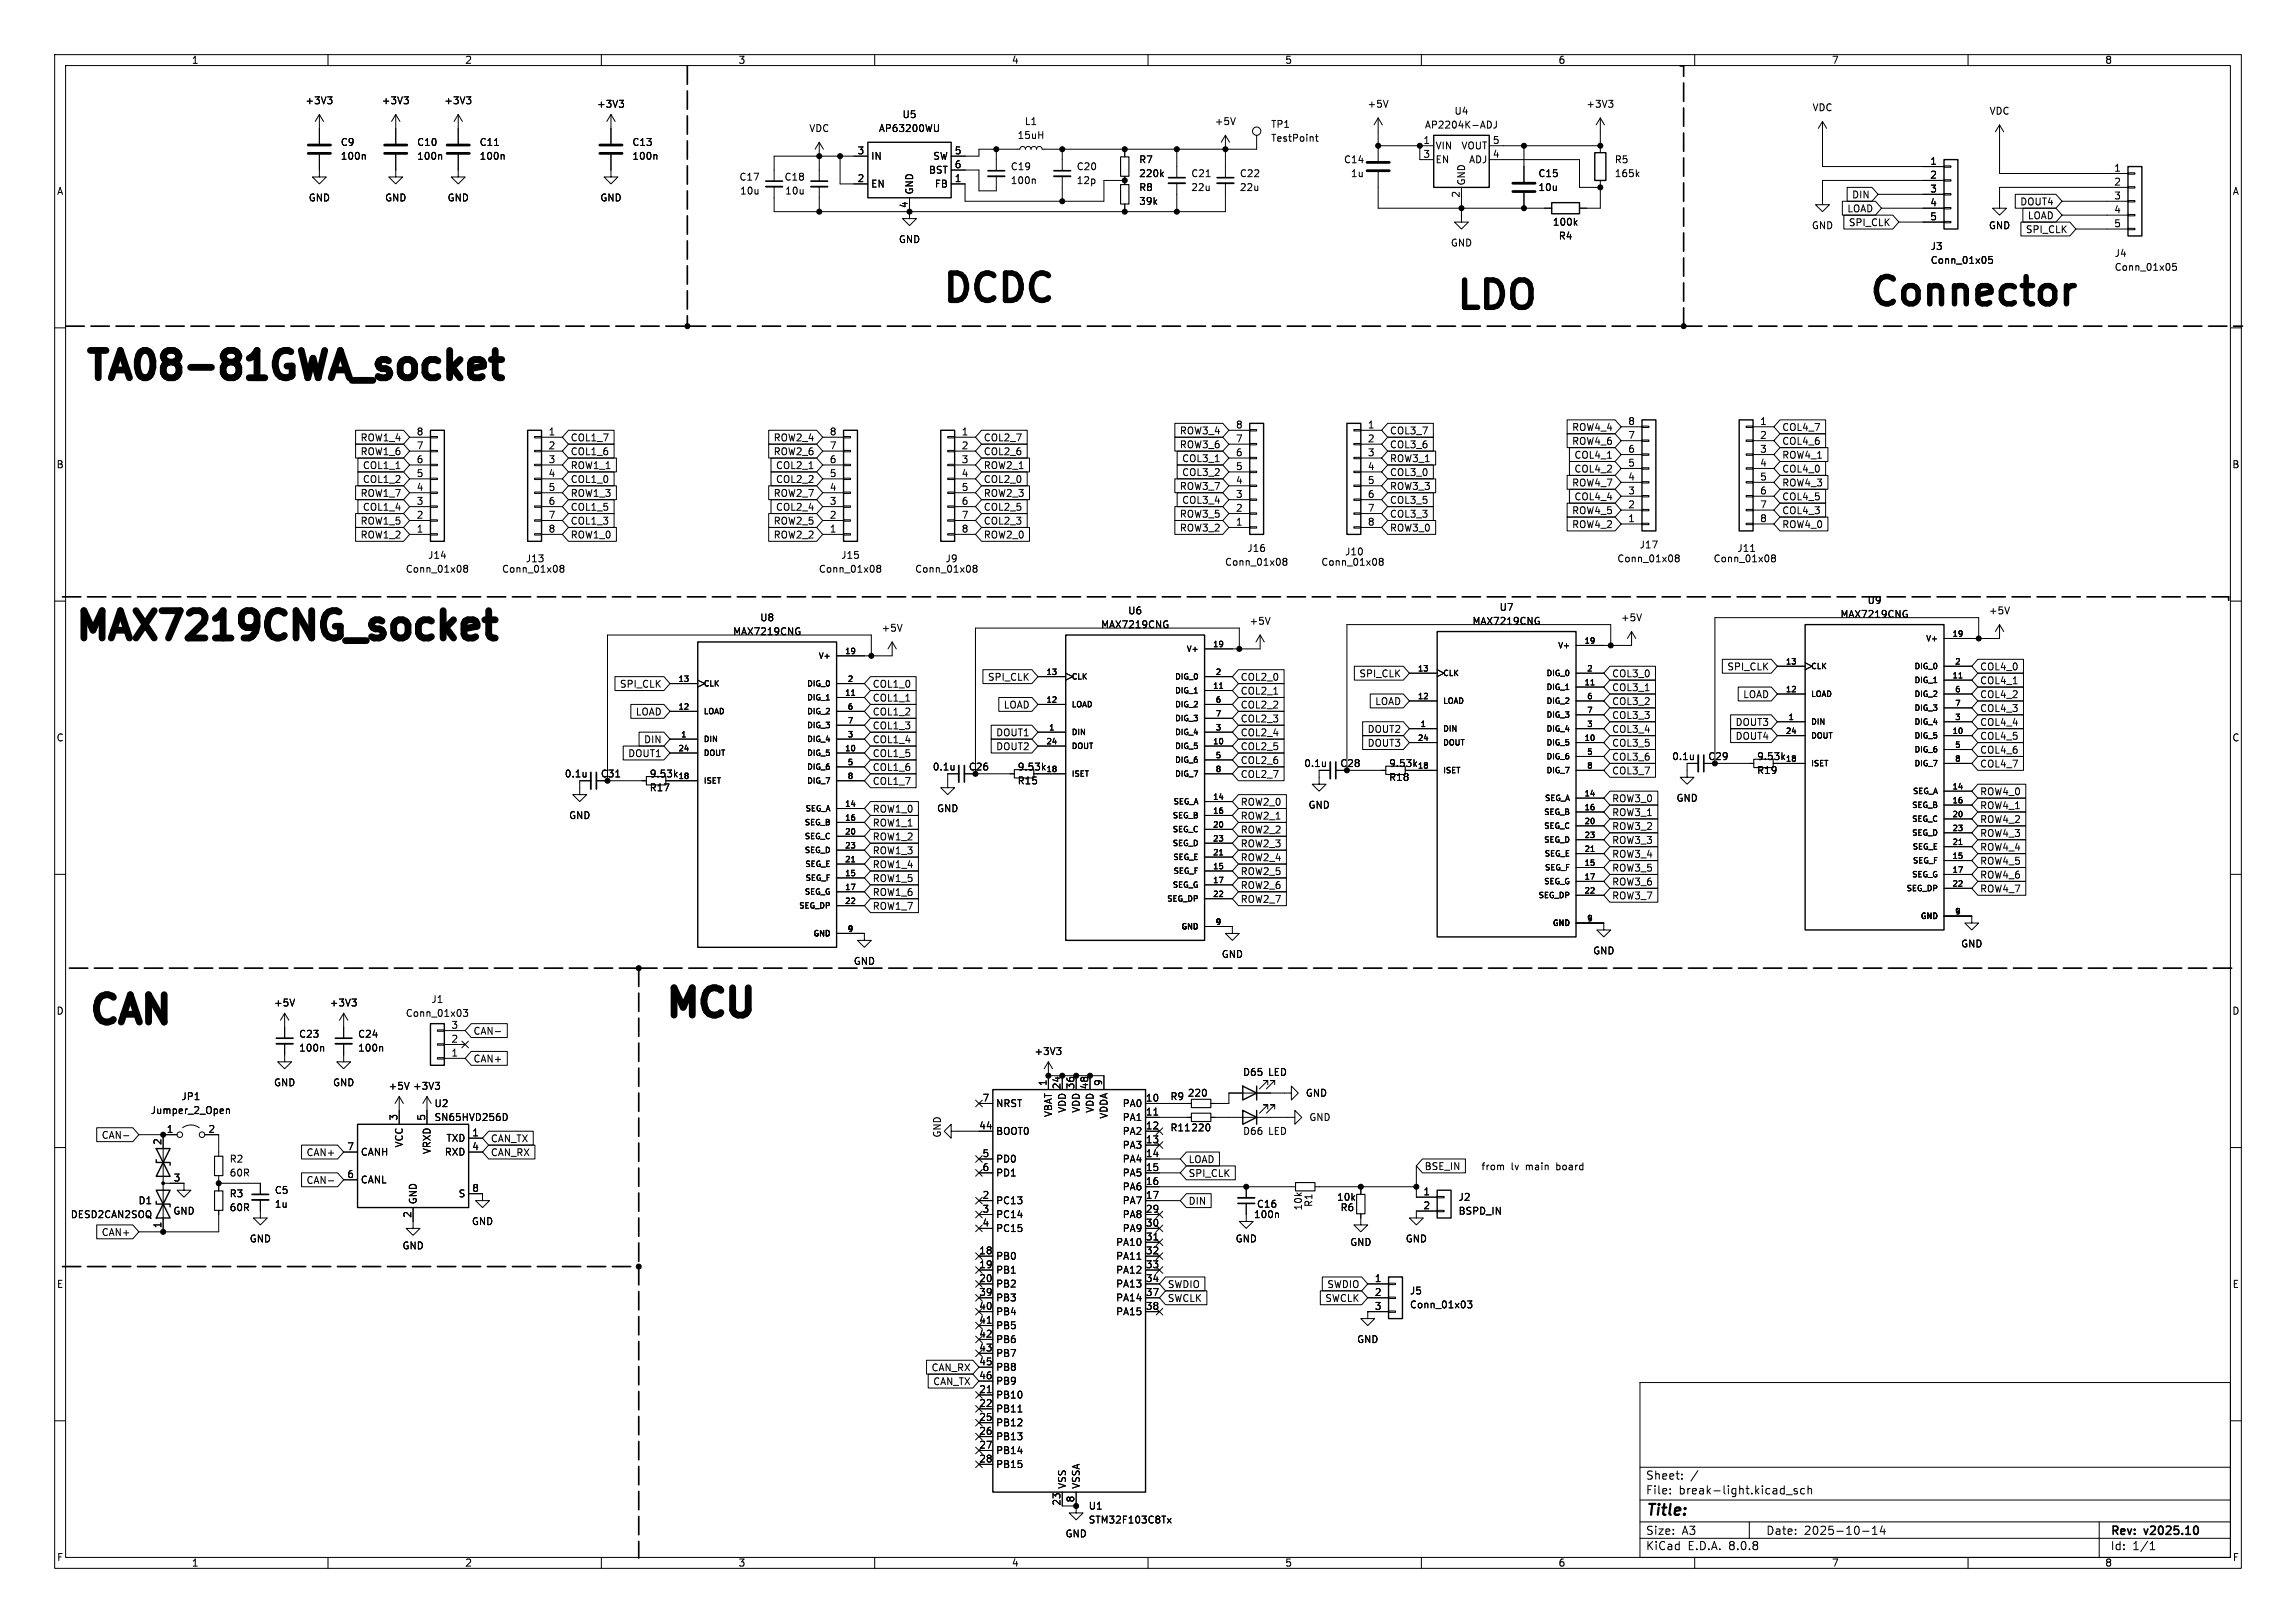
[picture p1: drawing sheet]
<svg xmlns="http://www.w3.org/2000/svg" width="420mm" height="297mm" viewBox="0 0 420 297" stroke-linecap="round" stroke-linejoin="round" font-family="sans-serif">
<defs><g id="words">
<g font-size="7">
<text x="172.1" y="55.6">DCDC</text>
<text x="266.1" y="56.9">LDO</text>
<text x="341.6" y="56.3">Connector</text>
<text x="15.2" y="69.8">TA08-81GWA_socket</text>
<text x="13.3" y="117.4">MAX7219CNG_socket</text>
<text x="15.9" y="187.7">CAN</text>
<text x="121.3" y="186.4">MCU</text>
</g>
<text font-size="2.8" x="301" y="277.9">Title:</text>
<g font-size="2.1">
<text x="301" y="273.7">File:</text>
<text x="301" y="271">Sheet:</text>
<text x="307.1" y="273.7">break-light.kicad_sch</text>
<text x="301" y="281.1">Size:</text>
<text x="307.6" y="281.1">A3</text>
<text x="323" y="281.1">Date:</text>
<text x="330" y="281.1">2025-10-14</text>
<text x="386" y="281.3">Rev:</text>
<text x="392.4" y="281.3">v2025.10</text>
<text x="301" y="283.9">KiCad</text>
<text x="308.7" y="283.9">E.D.A.</text>
<text x="316.3" y="283.9">8.0.8</text>
<text x="386" y="283.9">Id:</text>
<text x="390.1" y="283.9">1/1</text>
</g>
<g font-size="1.8">
<text x="35" y="11.9">1</text>
<text x="85" y="11.9">2</text>
<text x="135" y="11.9">3</text>
<text x="185" y="11.9">4</text>
<text x="235" y="11.9">5</text>
<text x="285" y="11.9">6</text>
<text x="335" y="11.9">7</text>
<text x="385" y="11.9">8</text>
<text x="55.8" y="19.3">+3V3</text>
<text x="69.7" y="19.3">+3V3</text>
<text x="81.2" y="19.3">+3V3</text>
<text x="109.1" y="19.9">+3V3</text>
<text x="165" y="21.8">U5</text>
<text x="187.4" y="23.1">L1</text>
<text x="222.1" y="23.1">+5V</text>
<text x="232.4" y="23.6">TP1</text>
<text x="250.1" y="19.9">+5V</text>
<text x="260.6" y="23.7">AP2204K-ADJ</text>
<text x="266" y="21.2">U4</text>
<text x="290.1" y="19.9">+3V3</text>
<text x="331.5" y="20.5">VDC</text>
<text x="363.8" y="21.2">VDC</text>
<text x="62.2" y="26.9">C9</text>
<text x="62.2" y="29.4">100n</text>
<text x="76.2" y="29.4">100n</text>
<text x="76.2" y="26.9">C10</text>
<text x="87.6" y="29.4">100n</text>
<text x="87.6" y="26.9">C11</text>
<text x="115.6" y="29.4">100n</text>
<text x="115.6" y="26.9">C13</text>
<text x="147.9" y="24.4">VDC</text>
<text x="156.8" y="28.3">3</text>
<text x="159.3" y="29.4">IN</text>
<text x="160.7" y="24.4">AP63200WU</text>
<text x="170.6" y="29.4">SW</text>
<text x="174.6" y="28.3">5</text>
<text x="186" y="25.6">15uH</text>
<text x="232.4" y="26.1">TestPoint</text>
<text x="260.3" y="26.4">1</text>
<text x="260.3" y="29">3</text>
<text x="262.5" y="27.5">VIN</text>
<text x="267.2" y="27.5">VOUT</text>
<text x="273" y="29">4</text>
<text x="273" y="26.4">5</text>
<text x="10.3" y="35.9">A</text>
<text x="135.2" y="33.3">C17</text>
<text x="135.3" y="35.8">10u</text>
<text x="143.4" y="33.3">C18</text>
<text x="143.5" y="35.8">10u</text>
<text x="156.8" y="33.4">2</text>
<text x="159.3" y="34.5">EN</text>
<text x="167.2" y="35.7" transform="rotate(-90 167.2 35.7)">GND</text>
<text x="169.8" y="32">BST</text>
<text x="170.9" y="34.5">FB</text>
<text x="174.6" y="33.4">1</text>
<text x="174.6" y="30.9">6</text>
<text x="184.8" y="33.9">100n</text>
<text x="184.8" y="31.3">C19</text>
<text x="196.9" y="31.3">C20</text>
<text x="196.9" y="33.9">12p</text>
<text x="208.3" y="30.1">R7</text>
<text x="208.3" y="35.2">R8</text>
<text x="208.3" y="32.6">220k</text>
<text x="217.8" y="32.6">C21</text>
<text x="217.8" y="35.2">22u</text>
<text x="226.7" y="32.6">C22</text>
<text x="226.7" y="35.2">22u</text>
<text x="245.8" y="30.1">C14</text>
<text x="247" y="32.6">1u</text>
<text x="262.5" y="30.1">EN</text>
<text x="268.2" y="34" transform="rotate(-90 268.2 34)">GND</text>
<text x="268.6" y="30.1">ADJ</text>
<text x="281.3" y="32.6">C15</text>
<text x="281.3" y="35.2">10u</text>
<text x="295.3" y="30.1">R5</text>
<text x="295.3" y="32.6">165k</text>
<text x="353" y="30.2">1</text>
<text x="353" y="32.8">2</text>
<text x="353" y="35.3">3</text>
<text x="386.6" y="31.5">1</text>
<text x="386.6" y="34">2</text>
<text x="408.3" y="35.9">A</text>
<text x="56.4" y="37.1">GND</text>
<text x="70.4" y="37.1">GND</text>
<text x="81.8" y="37.1">GND</text>
<text x="109.7" y="37.1">GND</text>
<text x="166.1" y="38.2" transform="rotate(-90 166.1 38.2)">4</text>
<text x="208.3" y="37.7">39k</text>
<text x="267.1" y="36.3" transform="rotate(-90 267.1 36.3)">2</text>
<text x="284" y="41.5">100k</text>
<text x="337.8" y="39.1">LOAD</text>
<text x="338.1" y="41.6">SPI_CLK</text>
<text x="338.7" y="36.5">DIN</text>
<text x="353" y="37.8">4</text>
<text x="353" y="40.4">5</text>
<text x="369.4" y="37.8">DOUT4</text>
<text x="370.8" y="40.3">LOAD</text>
<text x="386.6" y="36.6">3</text>
<text x="386.6" y="39.1">4</text>
<text x="386.6" y="41.7">5</text>
<text x="164.3" y="44.7">GND</text>
<text x="265.3" y="45.3">GND</text>
<text x="285" y="44">R4</text>
<text x="331.3" y="42.1">GND</text>
<text x="353.1" y="45.9">J3</text>
<text x="363.7" y="42.1">GND</text>
<text x="370.5" y="42.9">SPI_CLK</text>
<text x="386.7" y="47.2">J4</text>
<text x="353.1" y="48.5">Conn_01x05</text>
<text x="386.7" y="49.8">Conn_01x05</text>
<text x="297.7" y="77.9">8</text>
<text x="321.9" y="77.9">1</text>
<text x="65.9" y="81">ROW1_4</text>
<text x="65.9" y="83.5">ROW1_6</text>
<text x="76.1" y="82.3">7</text>
<text x="76.1" y="79.8">8</text>
<text x="100.3" y="79.8">1</text>
<text x="100.3" y="82.3">2</text>
<text x="104.3" y="83.5">COL1_6</text>
<text x="104.3" y="81">COL1_7</text>
<text x="141.4" y="81">ROW2_4</text>
<text x="141.4" y="83.5">ROW2_6</text>
<text x="151.7" y="82.3">7</text>
<text x="151.7" y="79.8">8</text>
<text x="175.8" y="79.8">1</text>
<text x="175.8" y="82.3">2</text>
<text x="179.9" y="81">COL2_7</text>
<text x="179.9" y="83.5">COL2_6</text>
<text x="215.7" y="79.7">ROW3_4</text>
<text x="215.7" y="82.2">ROW3_6</text>
<text x="226" y="83.6">6</text>
<text x="226" y="81">7</text>
<text x="226" y="78.5">8</text>
<text x="250.1" y="78.5">1</text>
<text x="250.1" y="81">2</text>
<text x="250.1" y="83.6">3</text>
<text x="254.2" y="82.2">COL3_6</text>
<text x="254.2" y="79.7">COL3_7</text>
<text x="287.5" y="79.1">ROW4_4</text>
<text x="287.5" y="81.6">ROW4_6</text>
<text x="297.7" y="82.9">6</text>
<text x="297.7" y="80.4">7</text>
<text x="321.9" y="80.4">2</text>
<text x="321.9" y="82.9">3</text>
<text x="325.9" y="81.6">COL4_6</text>
<text x="325.9" y="79.1">COL4_7</text>
<text x="10.3" y="85.9">B</text>
<text x="66.3" y="88.6">COL1_2</text>
<text x="66.3" y="86">COL1_1</text>
<text x="76.1" y="89.9">4</text>
<text x="76.1" y="87.4">5</text>
<text x="76.1" y="84.8">6</text>
<text x="100.3" y="84.8">3</text>
<text x="100.3" y="87.4">4</text>
<text x="100.3" y="89.9">5</text>
<text x="104.3" y="88.6">COL1_0</text>
<text x="104.3" y="86">ROW1_1</text>
<text x="141.8" y="88.6">COL2_2</text>
<text x="141.8" y="86">COL2_1</text>
<text x="151.7" y="89.9">4</text>
<text x="151.7" y="87.4">5</text>
<text x="151.7" y="84.8">6</text>
<text x="175.8" y="84.8">3</text>
<text x="175.8" y="87.4">4</text>
<text x="175.8" y="89.9">5</text>
<text x="179.9" y="88.6">COL2_0</text>
<text x="179.9" y="86">ROW2_1</text>
<text x="215.7" y="89.9">ROW3_7</text>
<text x="216.1" y="87.3">COL3_2</text>
<text x="216.1" y="84.8">COL3_1</text>
<text x="226" y="88.6">4</text>
<text x="226" y="86.1">5</text>
<text x="250.1" y="86.1">4</text>
<text x="250.1" y="88.6">5</text>
<text x="254.2" y="87.3">COL3_0</text>
<text x="254.2" y="84.8">ROW3_1</text>
<text x="254.2" y="89.9">ROW3_3</text>
<text x="287.5" y="89.2">ROW4_7</text>
<text x="287.9" y="86.7">COL4_2</text>
<text x="287.9" y="84.1">COL4_1</text>
<text x="297.7" y="88">4</text>
<text x="297.7" y="85.5">5</text>
<text x="321.9" y="85.5">4</text>
<text x="321.9" y="88">5</text>
<text x="325.9" y="89.2">ROW4_3</text>
<text x="325.9" y="86.7">COL4_0</text>
<text x="325.9" y="84.1">ROW4_1</text>
<text x="408.2" y="85.9">B</text>
<text x="65.9" y="91.1">ROW1_7</text>
<text x="66.3" y="93.7">COL1_4</text>
<text x="76.1" y="95">2</text>
<text x="76.1" y="92.5">3</text>
<text x="100.3" y="92.5">6</text>
<text x="100.3" y="95">7</text>
<text x="104.3" y="93.7">COL1_5</text>
<text x="104.3" y="91.1">ROW1_3</text>
<text x="141.4" y="91.1">ROW2_7</text>
<text x="141.8" y="93.7">COL2_4</text>
<text x="151.7" y="95">2</text>
<text x="151.7" y="92.5">3</text>
<text x="175.8" y="92.5">6</text>
<text x="175.8" y="95">7</text>
<text x="179.9" y="91.1">ROW2_3</text>
<text x="179.9" y="93.7">COL2_5</text>
<text x="215.7" y="94.9">ROW3_5</text>
<text x="216.1" y="92.4">COL3_4</text>
<text x="226" y="93.7">2</text>
<text x="226" y="91.2">3</text>
<text x="250.1" y="91.2">6</text>
<text x="250.1" y="93.7">7</text>
<text x="254.2" y="92.4">COL3_5</text>
<text x="254.2" y="94.9">COL3_3</text>
<text x="287.5" y="94.3">ROW4_5</text>
<text x="287.9" y="91.8">COL4_4</text>
<text x="297.7" y="95.6">1</text>
<text x="297.7" y="93.1">2</text>
<text x="297.7" y="90.6">3</text>
<text x="321.9" y="90.6">6</text>
<text x="321.9" y="93.1">7</text>
<text x="321.9" y="95.6">8</text>
<text x="325.9" y="91.8">COL4_5</text>
<text x="325.9" y="94.3">COL4_3</text>
<text x="65.9" y="96.2">ROW1_5</text>
<text x="65.9" y="98.7">ROW1_2</text>
<text x="76.1" y="97.5">1</text>
<text x="100.3" y="97.5">8</text>
<text x="104.3" y="96.2">COL1_3</text>
<text x="104.3" y="98.7">ROW1_0</text>
<text x="141.4" y="96.2">ROW2_5</text>
<text x="141.4" y="98.7">ROW2_2</text>
<text x="151.7" y="97.5">1</text>
<text x="175.8" y="97.5">8</text>
<text x="179.9" y="96.2">COL2_3</text>
<text x="179.9" y="98.7">ROW2_0</text>
<text x="215.7" y="97.5">ROW3_2</text>
<text x="226" y="96.3">1</text>
<text x="228.1" y="101.2">J16</text>
<text x="246" y="101.8">J10</text>
<text x="250.1" y="96.3">8</text>
<text x="254.2" y="97.5">ROW3_0</text>
<text x="287.5" y="96.8">ROW4_2</text>
<text x="299.8" y="100.6">J17</text>
<text x="317.7" y="101.2">J11</text>
<text x="325.9" y="96.8">ROW4_0</text>
<text x="74.1" y="105">Conn_01x08</text>
<text x="78.2" y="102.5">J14</text>
<text x="91.7" y="105">Conn_01x08</text>
<text x="96.1" y="103.1">J13</text>
<text x="149.7" y="105">Conn_01x08</text>
<text x="153.8" y="102.5">J15</text>
<text x="167.3" y="105">Conn_01x08</text>
<text x="172.9" y="103.1">J9</text>
<text x="224" y="103.7">Conn_01x08</text>
<text x="241.6" y="103.7">Conn_01x08</text>
<text x="295.7" y="103.1">Conn_01x08</text>
<text x="313.4" y="103.1">Conn_01x08</text>
<text x="139" y="113.9">U8</text>
<text x="206.3" y="112.6">U6</text>
<text x="274.2" y="112">U7</text>
<text x="296.4" y="113.9">+5V</text>
<text x="336.6" y="113.3">MAX7219CNG</text>
<text x="341.5" y="110.7">U9</text>
<text x="363.7" y="112.6">+5V</text>
<text x="134" y="116.4">MAX7219CNG</text>
<text x="161.2" y="115.8">+5V</text>
<text x="201.3" y="115.2">MAX7219CNG</text>
<text x="228.5" y="114.5">+5V</text>
<text x="269.3" y="114.5">MAX7219CNG</text>
<text x="180.6" y="124.8">SPI_CLK</text>
<text x="226.9" y="124.8">COL2_0</text>
<text x="248.6" y="124.1">SPI_CLK</text>
<text x="294.8" y="124.1">COL3_0</text>
<text x="315.9" y="122.9">SPI_CLK</text>
<text x="362.1" y="125.4">COL4_1</text>
<text x="362.1" y="122.9">COL4_0</text>
<text x="113.3" y="126">SPI_CLK</text>
<text x="116.2" y="131.1">LOAD</text>
<text x="159.5" y="128.6">COL1_1</text>
<text x="159.5" y="126">COL1_0</text>
<text x="159.5" y="131.1">COL1_2</text>
<text x="183.5" y="129.9">LOAD</text>
<text x="226.9" y="129.9">COL2_2</text>
<text x="226.9" y="127.3">COL2_1</text>
<text x="251.5" y="129.2">LOAD</text>
<text x="294.8" y="131.8">COL3_3</text>
<text x="294.8" y="129.2">COL3_2</text>
<text x="294.8" y="126.7">COL3_1</text>
<text x="318.8" y="128">LOAD</text>
<text x="362.1" y="128">COL4_2</text>
<text x="362.1" y="130.5">COL4_3</text>
<text x="10.3" y="135.9">C</text>
<text x="117.7" y="136.2">DIN</text>
<text x="159.5" y="136.2">COL1_4</text>
<text x="159.5" y="133.7">COL1_3</text>
<text x="182.1" y="137.5">DOUT2</text>
<text x="182.1" y="134.9">DOUT1</text>
<text x="226.9" y="132.4">COL2_3</text>
<text x="226.9" y="134.9">COL2_4</text>
<text x="226.9" y="137.5">COL2_5</text>
<text x="250.1" y="134.3">DOUT2</text>
<text x="250.1" y="136.8">DOUT3</text>
<text x="294.8" y="136.8">COL3_5</text>
<text x="294.8" y="134.3">COL3_4</text>
<text x="317.4" y="135.6">DOUT4</text>
<text x="317.4" y="133">DOUT3</text>
<text x="362.1" y="133">COL4_4</text>
<text x="362.1" y="135.6">COL4_5</text>
<text x="408.2" y="135.9">C</text>
<text x="103.2" y="142.5">0.1u</text>
<text x="109.8" y="142.5">C31</text>
<text x="114.8" y="138.7">DOUT1</text>
<text x="118.8" y="142.5">9.53k</text>
<text x="159.5" y="143.8">COL1_7</text>
<text x="159.5" y="138.7">COL1_5</text>
<text x="159.5" y="141.3">COL1_6</text>
<text x="170.5" y="141.2">0.1u</text>
<text x="177.1" y="141.2">C26</text>
<text x="186.1" y="143.7">R15</text>
<text x="186.1" y="141.2">9.53k</text>
<text x="226.9" y="140">COL2_6</text>
<text x="226.9" y="142.6">COL2_7</text>
<text x="238.5" y="140.6">0.1u</text>
<text x="245.1" y="140.6">C28</text>
<text x="254" y="143.1">R18</text>
<text x="254" y="140.6">9.53k</text>
<text x="294.8" y="141.9">COL3_7</text>
<text x="294.8" y="139.4">COL3_6</text>
<text x="305.8" y="139.3">0.1u</text>
<text x="312.4" y="139.3">C29</text>
<text x="321.3" y="141.8">R19</text>
<text x="321.3" y="139.3">9.53k</text>
<text x="362.1" y="140.7">COL4_7</text>
<text x="362.1" y="138.1">COL4_6</text>
<text x="118.8" y="145">R17</text>
<text x="159.5" y="148.9">ROW1_0</text>
<text x="171.3" y="148.8">GND</text>
<text x="226.9" y="147.6">ROW2_0</text>
<text x="239.3" y="148.2">GND</text>
<text x="294.8" y="149.5">ROW3_1</text>
<text x="294.8" y="147">ROW3_0</text>
<text x="306.6" y="146.9">GND</text>
<text x="362.1" y="148.3">ROW4_1</text>
<text x="362.1" y="145.7">ROW4_0</text>
<text x="104" y="150.1">GND</text>
<text x="159.5" y="154">ROW1_2</text>
<text x="159.5" y="151.4">ROW1_1</text>
<text x="226.9" y="155.3">ROW2_3</text>
<text x="226.9" y="150.2">ROW2_1</text>
<text x="226.9" y="152.7">ROW2_2</text>
<text x="294.8" y="152.1">ROW3_2</text>
<text x="294.8" y="154.6">ROW3_3</text>
<text x="362.1" y="155.9">ROW4_4</text>
<text x="362.1" y="153.4">ROW4_3</text>
<text x="362.1" y="150.8">ROW4_2</text>
<text x="159.5" y="156.5">ROW1_3</text>
<text x="159.5" y="159.1">ROW1_4</text>
<text x="159.5" y="161.6">ROW1_5</text>
<text x="226.9" y="160.3">ROW2_5</text>
<text x="226.9" y="157.8">ROW2_4</text>
<text x="294.8" y="157.2">ROW3_4</text>
<text x="294.8" y="159.7">ROW3_5</text>
<text x="362.1" y="161">ROW4_6</text>
<text x="362.1" y="158.4">ROW4_5</text>
<text x="159.5" y="164.1">ROW1_6</text>
<text x="159.5" y="166.7">ROW1_7</text>
<text x="226.9" y="165.4">ROW2_7</text>
<text x="226.9" y="162.9">ROW2_6</text>
<text x="294.8" y="162.2">ROW3_6</text>
<text x="294.8" y="164.8">ROW3_7</text>
<text x="362.1" y="163.5">ROW4_7</text>
<text x="358.6" y="173.6">GND</text>
<text x="156.1" y="176.8">GND</text>
<text x="223.4" y="175.5">GND</text>
<text x="291.3" y="174.9">GND</text>
<text x="10.3" y="185.9">D</text>
<text x="50" y="184.4">+5V</text>
<text x="60.2" y="184.4">+3V3</text>
<text x="78.8" y="183.7">J1</text>
<text x="408.2" y="185.9">D</text>
<text x="54.6" y="190.1">C23</text>
<text x="65.4" y="190.1">C24</text>
<text x="74.1" y="186.3">Conn_01x03</text>
<text x="82.5" y="190.9">2</text>
<text x="82.5" y="188.3">3</text>
<text x="86.5" y="189.5">CAN-</text>
<text x="54.6" y="192.6">100n</text>
<text x="65.4" y="192.6">100n</text>
<text x="82.5" y="193.4">1</text>
<text x="86.5" y="194.6">CAN+</text>
<text x="189.1" y="193.3">+3V3</text>
<text x="227.3" y="197.1">D65</text>
<text x="231.9" y="197.1">LED</text>
<text x="33.1" y="201.5">JP1</text>
<text x="50" y="199">GND</text>
<text x="60.8" y="199">GND</text>
<text x="71" y="199.6">+5V</text>
<text x="75.5" y="199.6">+3V3</text>
<text x="79.4" y="202.8">U2</text>
<text x="179.6" y="201.7">7</text>
<text x="182.1" y="202.8">NRST</text>
<text x="191.5" y="198.8" transform="rotate(-90 191.5 198.8)">1</text>
<text x="194.1" y="199.4" transform="rotate(-90 194.1 199.4)">24</text>
<text x="195.2" y="203.7" transform="rotate(-90 195.2 203.7)">VDD</text>
<text x="196.6" y="199.4" transform="rotate(-90 196.6 199.4)">36</text>
<text x="197.7" y="203.7" transform="rotate(-90 197.7 203.7)">VDD</text>
<text x="199.1" y="199.4" transform="rotate(-90 199.1 199.4)">48</text>
<text x="200.3" y="203.7" transform="rotate(-90 200.3 203.7)">VDD</text>
<text x="201.7" y="198.8" transform="rotate(-90 201.7 198.8)">9</text>
<text x="205.3" y="202.8">PA0</text>
<text x="209.5" y="201.7">10</text>
<text x="214" y="201.5">R9</text>
<text x="217.2" y="200.9">220</text>
<text x="238.8" y="200.9">GND</text>
<text x="18.5" y="208.6">CAN-</text>
<text x="27.5" y="204.1">Jumper_2_Open</text>
<text x="29.6" y="209.6" transform="rotate(-90 29.6 209.6)">2</text>
<text x="30.4" y="207.4">1</text>
<text x="38" y="207.4">2</text>
<text x="72.8" y="205.2" transform="rotate(-90 72.8 205.2)">3</text>
<text x="77.9" y="205.2" transform="rotate(-90 77.9 205.2)">5</text>
<text x="79.4" y="205.3">SN65HVD256D</text>
<text x="81.6" y="209.1">TXD</text>
<text x="86.3" y="208">1</text>
<text x="89.7" y="209.2">CAN_TX</text>
<text x="172.3" y="208.3" transform="rotate(-90 172.3 208.3)">GND</text>
<text x="179" y="206.8">44</text>
<text x="182.1" y="207.9">BOOT0</text>
<text x="192.6" y="204.5" transform="rotate(-90 192.6 204.5)">VBAT</text>
<text x="202.8" y="204.8" transform="rotate(-90 202.8 204.8)">VDDA</text>
<text x="205.3" y="205.3">PA1</text>
<text x="205.3" y="207.9">PA2</text>
<text x="209.5" y="204.2">11</text>
<text x="209.5" y="206.8">12</text>
<text x="209.5" y="209.3">13</text>
<text x="214" y="207.2">R11</text>
<text x="217.8" y="207.2">220</text>
<text x="227.3" y="207.9">D66</text>
<text x="231.9" y="207.9">LED</text>
<text x="239.4" y="205.3">GND</text>
<text x="41.9" y="213">R2</text>
<text x="41.9" y="215.5">60R</text>
<text x="56" y="211.8">CAN+</text>
<text x="63.4" y="215.6">6</text>
<text x="63.4" y="210.6">7</text>
<text x="65.9" y="211.7">CANH</text>
<text x="73.9" y="210.1" transform="rotate(-90 73.9 210.1)">VCC</text>
<text x="79" y="211.3" transform="rotate(-90 79 211.3)">VRXD</text>
<text x="81.3" y="211.7">RXD</text>
<text x="86.3" y="210.6">4</text>
<text x="89.7" y="211.8">CAN_RX</text>
<text x="179.6" y="211.8">5</text>
<text x="179.6" y="214.4">6</text>
<text x="182.1" y="213">PD0</text>
<text x="182.1" y="215.5">PD1</text>
<text x="205.3" y="210.4">PA3</text>
<text x="205.3" y="213">PA4</text>
<text x="205.3" y="215.5">PA5</text>
<text x="209.5" y="211.8">14</text>
<text x="209.5" y="214.4">15</text>
<text x="217.3" y="213">LOAD</text>
<text x="217.3" y="215.6">SPI_CLK</text>
<text x="260.5" y="214.3">BSE_IN</text>
<text x="270.9" y="214.4">from</text>
<text x="276.4" y="214.4">lv</text>
<text x="279.2" y="214.4">main</text>
<text x="285" y="214.4">board</text>
<text x="25.2" y="220.6">D1</text>
<text x="31.7" y="216.3">3</text>
<text x="41.9" y="219.3">R3</text>
<text x="41.9" y="221.8">60R</text>
<text x="50.2" y="218.7">C5</text>
<text x="50.2" y="221.2">1u</text>
<text x="56" y="216.9">CAN-</text>
<text x="65.9" y="216.8">CANL</text>
<text x="76.4" y="220.5" transform="rotate(-90 76.4 220.5)">GND</text>
<text x="83.8" y="219.3">S</text>
<text x="86.3" y="218.2">8</text>
<text x="179.6" y="219.5">2</text>
<text x="179.6" y="222">3</text>
<text x="182.1" y="220.6">PC13</text>
<text x="205.3" y="218">PA6</text>
<text x="205.3" y="220.6">PA7</text>
<text x="209.5" y="216.9">16</text>
<text x="209.5" y="219.5">17</text>
<text x="209.5" y="222">29</text>
<text x="217.3" y="220.7">DIN</text>
<text x="229.8" y="221.2">C16</text>
<text x="238.4" y="221.6" transform="rotate(-90 238.4 221.6)">10k</text>
<text x="240.3" y="221" transform="rotate(-90 240.3 221)">R1</text>
<text x="244.5" y="219.9">10k</text>
<text x="245.1" y="221.8">R6</text>
<text x="260.3" y="218.8">1</text>
<text x="260.3" y="221.4">2</text>
<text x="266.7" y="219.9">J2</text>
<text x="12.9" y="223.1">DESD2CAN2SOQ</text>
<text x="18.5" y="226.4">CAN+</text>
<text x="29.6" y="224.9" transform="rotate(-90 29.6 224.9)">1</text>
<text x="31.6" y="222.5">GND</text>
<text x="45.6" y="227.6">GND</text>
<text x="75.3" y="223" transform="rotate(-90 75.3 223)">2</text>
<text x="86.2" y="224.4">GND</text>
<text x="179.6" y="224.5">4</text>
<text x="182.1" y="223.1">PC14</text>
<text x="182.1" y="225.7">PC15</text>
<text x="205.3" y="223.1">PA8</text>
<text x="205.3" y="225.7">PA9</text>
<text x="209.5" y="224.5">30</text>
<text x="209.5" y="227.1">31</text>
<text x="225.9" y="227.6">GND</text>
<text x="229.3" y="223.1">100n</text>
<text x="257" y="227.6">GND</text>
<text x="266.7" y="222.5">BSPD_IN</text>
<text x="73.5" y="228.8">GND</text>
<text x="179" y="229.6">18</text>
<text x="179" y="232.2">19</text>
<text x="182.1" y="230.7">PB0</text>
<text x="182.1" y="233.3">PB1</text>
<text x="204.1" y="228.2">PA10</text>
<text x="204.1" y="230.7">PA11</text>
<text x="204.1" y="233.3">PA12</text>
<text x="209.5" y="229.6">32</text>
<text x="209.5" y="232.2">33</text>
<text x="246.9" y="228.2">GND</text>
<text x="10.3" y="235.9">E</text>
<text x="179" y="234.7">20</text>
<text x="179" y="237.2">39</text>
<text x="179" y="239.8">40</text>
<text x="182.1" y="235.8">PB2</text>
<text x="182.1" y="238.4">PB3</text>
<text x="204.1" y="235.8">PA13</text>
<text x="204.1" y="238.4">PA14</text>
<text x="209.5" y="234.7">34</text>
<text x="209.5" y="237.2">37</text>
<text x="209.5" y="239.8">38</text>
<text x="213.5" y="238.4">SWCLK</text>
<text x="213.5" y="235.9">SWDIO</text>
<text x="242.3" y="238.4">SWCLK</text>
<text x="242.7" y="235.9">SWDIO</text>
<text x="251.4" y="234.7">1</text>
<text x="251.4" y="237.2">2</text>
<text x="251.4" y="239.8">3</text>
<text x="257.8" y="237.1">J5</text>
<text x="257.8" y="239.6">Conn_01x03</text>
<text x="408.3" y="235.9">E</text>
<text x="179" y="242.3">41</text>
<text x="179" y="244.9">42</text>
<text x="182.1" y="240.9">PB4</text>
<text x="182.1" y="243.4">PB5</text>
<text x="182.1" y="246">PB6</text>
<text x="204.1" y="240.9">PA15</text>
<text x="248.2" y="246">GND</text>
<text x="170.3" y="251.1">CAN_RX</text>
<text x="179" y="247.4">43</text>
<text x="179" y="249.9">45</text>
<text x="182.1" y="248.5">PB7</text>
<text x="182.1" y="251.1">PB8</text>
<text x="170.6" y="253.7">CAN_TX</text>
<text x="179" y="255">21</text>
<text x="179" y="257.6">22</text>
<text x="179" y="252.5">46</text>
<text x="182.1" y="256.1">PB10</text>
<text x="182.1" y="253.6">PB9</text>
<text x="179" y="260.1">25</text>
<text x="179" y="262.6">26</text>
<text x="182.1" y="258.7">PB11</text>
<text x="182.1" y="261.2">PB12</text>
<text x="182.1" y="263.8">PB13</text>
<text x="179" y="265.2">27</text>
<text x="179" y="267.7">28</text>
<text x="182.1" y="266.3">PB14</text>
<text x="182.1" y="268.8">PB15</text>
<text x="194.1" y="275.6" transform="rotate(-90 194.1 275.6)">23</text>
<text x="195.2" y="272.5" transform="rotate(-90 195.2 272.5)">VSS</text>
<text x="196.6" y="275" transform="rotate(-90 196.6 275)">8</text>
<text x="197.7" y="272.5" transform="rotate(-90 197.7 272.5)">VSSA</text>
<text x="194.8" y="281.5">GND</text>
<text x="199.1" y="276.5">U1</text>
<text x="199.1" y="279">STM32F103C8Tx</text>
<text x="10.3" y="285.9">F</text>
<text x="35" y="286.9">1</text>
<text x="85" y="286.9">2</text>
<text x="135" y="286.9">3</text>
<text x="185" y="286.9">4</text>
<text x="235" y="286.9">5</text>
<text x="285" y="286.9">6</text>
<text x="335" y="286.9">7</text>
<text x="385" y="286.9">8</text>
<text x="408.3" y="285.9">F</text>
</g>
<g font-size="1.4">
<text x="154.5" y="119.8">19</text>
<text x="216.9" y="119.5">V+</text>
<text x="221.8" y="118.5">19</text>
<text x="284.9" y="118.8">V+</text>
<text x="289.7" y="117.9">19</text>
<text x="352.2" y="117.6">V+</text>
<text x="357" y="116.6">19</text>
<text x="124" y="124.8">13</text>
<text x="128.7" y="125.8">CLK</text>
<text x="147.5" y="125.8">DIG_0</text>
<text x="149.6" y="120.8">V+</text>
<text x="155" y="124.8">2</text>
<text x="191.3" y="123.6">13</text>
<text x="196" y="124.6">CLK</text>
<text x="214.8" y="124.6">DIG_0</text>
<text x="222.3" y="123.6">2</text>
<text x="259.3" y="122.9">13</text>
<text x="263.9" y="123.9">CLK</text>
<text x="282.8" y="123.9">DIG_0</text>
<text x="289.7" y="125.5">11</text>
<text x="290.2" y="122.9">2</text>
<text x="326.6" y="121.7">13</text>
<text x="331.2" y="122.7">CLK</text>
<text x="350.1" y="125.2">DIG_1</text>
<text x="350.1" y="122.7">DIG_0</text>
<text x="357" y="124.2">11</text>
<text x="357.5" y="121.7">2</text>
<text x="124" y="129.9">12</text>
<text x="128.7" y="130.9">LOAD</text>
<text x="147.5" y="128.4">DIG_1</text>
<text x="147.5" y="130.9">DIG_2</text>
<text x="154.5" y="127.4">11</text>
<text x="155" y="129.9">6</text>
<text x="191.3" y="128.7">12</text>
<text x="196" y="129.6">LOAD</text>
<text x="214.8" y="127.1">DIG_1</text>
<text x="214.8" y="129.6">DIG_2</text>
<text x="221.8" y="126.1">11</text>
<text x="222.3" y="128.7">6</text>
<text x="222.3" y="131.2">7</text>
<text x="259.3" y="128">12</text>
<text x="263.9" y="129">LOAD</text>
<text x="282.8" y="126.5">DIG_1</text>
<text x="282.8" y="129">DIG_2</text>
<text x="282.8" y="131.5">DIG_3</text>
<text x="290.2" y="128">6</text>
<text x="290.2" y="130.6">7</text>
<text x="326.6" y="126.7">12</text>
<text x="327" y="131.8">1</text>
<text x="331.2" y="127.7">LOAD</text>
<text x="350.1" y="127.7">DIG_2</text>
<text x="350.1" y="130.3">DIG_3</text>
<text x="357.5" y="131.8">3</text>
<text x="357.5" y="126.7">6</text>
<text x="357.5" y="129.3">7</text>
<text x="124" y="137.5">24</text>
<text x="124.5" y="135">1</text>
<text x="128.7" y="136">DIN</text>
<text x="147.5" y="136">DIG_4</text>
<text x="147.5" y="133.5">DIG_3</text>
<text x="154.5" y="137.5">10</text>
<text x="155" y="135">3</text>
<text x="155" y="132.5">7</text>
<text x="191.3" y="136.3">24</text>
<text x="191.8" y="133.7">1</text>
<text x="196" y="134.7">DIN</text>
<text x="196" y="137.3">DOUT</text>
<text x="214.8" y="137.3">DIG_5</text>
<text x="214.8" y="134.7">DIG_4</text>
<text x="214.8" y="132.2">DIG_3</text>
<text x="221.8" y="136.3">10</text>
<text x="222.3" y="133.7">3</text>
<text x="259.3" y="135.6">24</text>
<text x="259.7" y="133.1">1</text>
<text x="263.9" y="134.1">DIN</text>
<text x="263.9" y="136.6">DOUT</text>
<text x="282.8" y="136.6">DIG_5</text>
<text x="282.8" y="134.1">DIG_4</text>
<text x="289.7" y="135.6">10</text>
<text x="290.2" y="133.1">3</text>
<text x="326.6" y="134.4">24</text>
<text x="331.2" y="132.8">DIN</text>
<text x="331.2" y="135.4">DOUT</text>
<text x="350.1" y="135.4">DIG_5</text>
<text x="350.1" y="132.8">DIG_4</text>
<text x="350.1" y="137.9">DIG_6</text>
<text x="357" y="134.4">10</text>
<text x="357.5" y="136.9">5</text>
<text x="124" y="142.6">18</text>
<text x="128.7" y="143.6">ISET</text>
<text x="128.7" y="138.5">DOUT</text>
<text x="147.5" y="138.5">DIG_5</text>
<text x="147.5" y="141.1">DIG_6</text>
<text x="147.5" y="143.6">DIG_7</text>
<text x="155" y="140.1">5</text>
<text x="155" y="142.6">8</text>
<text x="191.3" y="141.4">18</text>
<text x="196" y="142.3">ISET</text>
<text x="214.8" y="139.8">DIG_6</text>
<text x="214.8" y="142.3">DIG_7</text>
<text x="222.3" y="138.8">5</text>
<text x="222.3" y="141.4">8</text>
<text x="259.3" y="140.7">18</text>
<text x="263.9" y="141.7">ISET</text>
<text x="282.8" y="139.2">DIG_6</text>
<text x="282.8" y="141.7">DIG_7</text>
<text x="290.2" y="138.2">5</text>
<text x="290.2" y="140.7">8</text>
<text x="326.6" y="139.4">18</text>
<text x="331.2" y="140.4">ISET</text>
<text x="350.1" y="140.4">DIG_7</text>
<text x="357.5" y="139.4">8</text>
<text x="147.2" y="148.7">SEG_A</text>
<text x="154.5" y="147.7">14</text>
<text x="214.4" y="150">SEG_B</text>
<text x="214.5" y="147.4">SEG_A</text>
<text x="221.8" y="146.4">14</text>
<text x="221.8" y="149">16</text>
<text x="282.3" y="149.3">SEG_B</text>
<text x="282.5" y="146.8">SEG_A</text>
<text x="289.7" y="145.8">14</text>
<text x="289.7" y="148.3">16</text>
<text x="349.6" y="148.1">SEG_B</text>
<text x="349.8" y="145.5">SEG_A</text>
<text x="357" y="144.5">14</text>
<text x="357" y="147.1">16</text>
<text x="357" y="149.6">20</text>
<text x="147.1" y="151.2">SEG_B</text>
<text x="147.1" y="153.8">SEG_C</text>
<text x="154.5" y="150.2">16</text>
<text x="154.5" y="152.8">20</text>
<text x="154.5" y="155.3">23</text>
<text x="214.4" y="152.5">SEG_C</text>
<text x="214.4" y="155">SEG_D</text>
<text x="221.8" y="151.5">20</text>
<text x="221.8" y="154.1">23</text>
<text x="282.3" y="151.9">SEG_C</text>
<text x="282.3" y="154.4">SEG_D</text>
<text x="289.7" y="150.9">20</text>
<text x="289.7" y="156">21</text>
<text x="289.7" y="153.4">23</text>
<text x="349.6" y="150.6">SEG_C</text>
<text x="349.6" y="153.1">SEG_D</text>
<text x="349.7" y="155.7">SEG_E</text>
<text x="357" y="154.7">21</text>
<text x="357" y="152.1">23</text>
<text x="147.1" y="156.3">SEG_D</text>
<text x="147.2" y="158.9">SEG_E</text>
<text x="147.2" y="161.4">SEG_F</text>
<text x="154.5" y="160.4">15</text>
<text x="154.5" y="157.9">21</text>
<text x="214.5" y="157.6">SEG_E</text>
<text x="214.5" y="160.1">SEG_F</text>
<text x="221.8" y="159.1">15</text>
<text x="221.8" y="161.7">17</text>
<text x="221.8" y="156.6">21</text>
<text x="282.4" y="156.9">SEG_E</text>
<text x="282.5" y="159.5">SEG_F</text>
<text x="289.7" y="158.5">15</text>
<text x="289.7" y="161">17</text>
<text x="349.6" y="160.8">SEG_G</text>
<text x="349.8" y="158.2">SEG_F</text>
<text x="357" y="157.2">15</text>
<text x="357" y="159.8">17</text>
<text x="146.1" y="166.5">SEG_DP</text>
<text x="147.1" y="163.9">SEG_G</text>
<text x="154.5" y="162.9">17</text>
<text x="154.5" y="165.5">22</text>
<text x="213.4" y="165.2">SEG_DP</text>
<text x="214.4" y="162.7">SEG_G</text>
<text x="221.8" y="164.2">22</text>
<text x="281.3" y="164.6">SEG_DP</text>
<text x="282.3" y="162">SEG_G</text>
<text x="289.7" y="163.6">22</text>
<text x="348.6" y="163.3">SEG_DP</text>
<text x="357" y="162.3">22</text>
<text x="357.5" y="167.4">9</text>
<text x="148.7" y="171.6">GND</text>
<text x="155" y="170.6">9</text>
<text x="216" y="170.3">GND</text>
<text x="222.3" y="169.3">9</text>
<text x="283.9" y="169.6">GND</text>
<text x="290.2" y="168.7">9</text>
<text x="351.2" y="168.4">GND</text>
</g>
</g></defs>
<g fill="none" stroke="#000" stroke-width=".18">
<path d="M10 10h400v277h-400zM12 12h396v273h-396zM59.9 17.7h.8l-.4 .5M60 10v2M60.5 18.2l.2 .3v.3l-.2 .2M73.9 17.7h.8l-.4 .5M74.4 18.2l.3 .3v.3l-.3 .2M85.3 17.7h.8l-.4 .5M85.9 18.2l.2 .3v.3l-.2 .2M110 10v2M113.3 18.4h.8l-.5 .4M113.8 18.8l.3 .3v.3l-.3 .2"/>
<path d="M160 10v2M210 10v2M253.9 18.4l-.4 1.2M260 10v2M294.2 18.4h.8l-.4 .4M294.8 18.8l.2 .3v.3l-.2 .2M310 10v2M360 10v2M58.4 28.3v4.1h1.3l-1.3 1.3-1.3-1.3h1.3M58.4 21l-.7 1.2M58.4 21v5.3M58.4 21l.8 1.2"/>
<path d="M66.6 28.3l.2 .2v.7M72.4 28.3v4.1h1.3l-1.3 1.3-1.3-1.3h1.3M72.4 21l-.8 1.2M72.4 21v5.3M72.4 21l.8 1.2M80.6 28.3l.2 .2v.7M83.8 28.3v4.1h1.3l-1.3 1.3-1.3-1.3h1.3M83.8 21l-.7 1.2M83.8 21v5.3M83.8 21l.8 1.2M90.5 26.6h.7M92 28.3l.2 .2v.7"/>
<path d="M111.8 28.3v4.1h1.2l-1.2 1.3-1.3-1.3h1.3M111.8 21l-.8 1.2M111.8 21v5.3M111.8 21l.7 1.2M120 28.3l.2 .2v.7M149.9 26l-.8 1.3M149.9 26v7.1M149.9 34.2v4.5M149.9 26l.7 1.3M153.7 28.6v5.1h5M158.7 28.6h-17.1v4.5M166.4 36.2v3.8h1.2l-1.2 1.3-1.3-1.3h1.3"/>
<path d="M171.7 22.8v1l-.2 .2-.3 .1M174 31.1h5.1v3.8h3.1v-2.6M182.2 27.3v3.9M189.2 32.8l.2 .1v.7M194.3 27.3v3.9M194.3 32.3v4.5M205.7 27.3v1.4M205.7 32.3v1.5M205.7 37.3v1.4M205.7 33h-3.8v3.8h-25.4v-3.1h-2.5M212.4 31.8l.4 .5M212.8 31.5l-.5 .5"/>
<path d="M215.3 27.3v5.2M215.3 33.5v5.2M220.6 32.3h.8M224.2 24.8l-.8 1.2M224.2 24.8v7.7M224.2 33.5v5.2h-82.6v-4.5M224.2 24.8l.7 1.2M226 21.5l-.5 1.3M229.9 24.8v2.5h-39.3l-.1-.4-.4-.1-.3 .1-.2 .4-.1-.3-.3-.2-.4 .1-.2 .4-.2-.4-.4-.1-.3 .2-.1 .3-.2-.4-.3-.1-.4 .1-.1 .4h-7.5v1.3h-5.1M240.6 25h.5M240.8 24.6v1.1l.3 .2M252.1 21.6v7.9"/>
<path d="M252.1 31.5v6.6h31.7M252.1 21.6l-.8 1.3M252.1 21.6l.8 1.3M252.1 26.7h10.2M259.7 26.7v2.5h2.6M267.3 34.3v6.3h1.3l-1.3 1.3-1.2-1.3h1.2M272.4 22.2a.68 .68 0 0 1 .4 .6 .68 .68 0 0 1-.4 .6M272.4 29.2h16.5v5.1h3.8M272.4 26.7h20.3M273.7 22.2v1.1l-.5 .1M278.8 26.7v6.6M278.8 35.3v2.8"/>
<path d="M292.7 33v5.1h-3.8M292.7 21.6l-.7 1.3M292.7 21.6v6.3M292.7 21.6l.8 1.3M299.4 31.8l.4 .5M299.8 31.5l-.5 .5M333.4 22.2v8.3h22.2M333.4 22.2l-.8 1.3M333.4 22.2l.7 1.3M337 36.8h6.1l1.1 1.3-1.1 1.3h-6.1zM337.3 39.4h8.9l1.1 1.2-1.1 1.3h-8.9zM337.9 34.3h4.5l1.1 1.3-1.1 1.2h-4.5z"/>
<path d="M343.5 35.6h12.1M344.2 38.1h11.4M355.6 38h1.3v.2h-1.3zM355.6 35.4h1.3v.3h-1.3zM355.6 32.9h1.3v.2h-1.3zM355.6 30.4h1.3v.2h-1.3zM355.6 33h-22.2v4.5h1.2l-1.2 1.2-1.3-1.2h1.3M365.8 22.9v8.9h23.5M365.8 22.9l-.8 1.2M365.8 22.9l.7 1.2M368.6 35.6h7.5l1.1 1.2-1.1 1.3h-7.5zM370 38.1h6.1l1.1 1.3-1.1 1.2h-6.1z"/>
<path d="M377.2 36.8h12.1M377.2 39.4h12.1M389.3 39.2h1.2v.3h-1.2zM389.3 36.7h1.2v.3h-1.2zM389.3 34.2h1.2v.2h-1.2zM389.3 31.6h1.2v.3h-1.2zM389.3 34.3h-23.5v3.8h1.2l-1.2 1.3-1.3-1.3h1.3M288.1 40.7l.4 .5M288.5 40.4l-.5 .5M347.3 40.6h8.3M355.6 40.5h1.3v.3h-1.3zM364.4 46.9h-.6v.6l.1-.1 .5 .1 .1 .2-.1 .4-.2 .1-.4-.1"/>
<path d="M369.7 40.6h8.9l1.1 1.3-1.1 1.3h-8.9zM379.7 41.9h9.6M389.3 41.8h1.2v.2h-1.2zM398.1 48.2h-.6l-.1 .6 .2-.1h.4l.1 .2v.5l-.2 .1-.5-.1M10 60h2M65 78.7h8.8l1.1 1.3-1.1 1.3h-8.8zM78.7 79.9h1.3v.2h-1.3zM97.8 79.9h1.3v.2h-1.3zM104 78.7h8.3v2.6h-8.3l-1.1-1.3zM140.6 78.7h8.8l1.1 1.3-1.1 1.3h-8.8zM154.3 79.9h1.3v.2h-1.3zM173.4 79.9h1.2v.2h-1.2z"/>
<path d="M179.5 78.7h8.4v2.6h-8.4l-1.1-1.3zM214.9 77.5h8.8l1.1 1.2-1.1 1.3h-8.8zM224.8 78.7h3.8M228.6 78.6h1.3v.3h-1.3zM247.6 78.6h1.3v.3h-1.3zM248.9 78.7h3.8M253.8 77.5h8.4v2.5h-8.4l-1.1-1.3zM286.7 76.8h8.7l1.1 1.3-1.1 1.3h-8.7zM286.7 79.4h8.7l1.1 1.2-1.1 1.3h-8.7zM296.5 78.1h3.9M300.4 78h1.2v.2h-1.2zM319.4 78h1.3v.2h-1.3z"/>
<path d="M320.7 78.1h3.8M325.6 79.4h8.3v2.5h-8.3l-1.1-1.3zM325.6 76.8h8.3v2.6h-8.3l-1.1-1.3zM408 60h2M65 88.9h8.8l1.1 1.3-1.1 1.2h-8.8zM65 94h8.8l1.1 1.3-1.1 1.2h-8.8zM65 96.5h8.8l1.1 1.3-1.1 1.3h-8.8zM65 81.3h8.8l1.1 1.3-1.1 1.2h-8.8zM65.5 91.4h8.3l1.1 1.3-1.1 1.3h-8.3zM65.5 86.4h8.3l1.1 1.2-1.1 1.3h-8.3zM65.5 83.8h8.3l1.1 1.3-1.1 1.3h-8.3zM72.4 85.8h.8"/>
<path d="M74.9 97.8h3.8M74.9 95.3h3.8M74.9 92.7h3.8M74.9 90.2h3.8M74.9 87.6h3.8M74.9 85.1h3.8M74.9 82.6h3.8M74.9 80h3.8M78.7 82.4h1.3v.3h-1.3zM78.7 85h1.3v.2h-1.3zM78.7 87.5h1.3v.3h-1.3zM78.7 90h1.3v.3h-1.3z"/>
<path d="M78.7 92.6h1.3v.2h-1.3zM78.7 95.1h1.3v.3h-1.3zM78.7 97.7h1.3v.2h-1.3zM97.8 97.7h1.3v.2h-1.3zM97.8 95.1h1.3v.3h-1.3zM97.8 92.6h1.3v.2h-1.3zM97.8 90h1.3v.3h-1.3zM97.8 87.5h1.3v.3h-1.3zM97.8 85h1.3v.2h-1.3zM97.8 82.4h1.3v.3h-1.3zM99.1 97.8h3.8M99.1 95.3h3.8"/>
<path d="M99.1 92.7h3.8M99.1 90.2h3.8M99.1 87.6h3.8M99.1 85.1h3.8M99.1 82.6h3.8M99.1 80h3.8M104 94h8.3v2.5h-8.3l-1.1-1.2zM104 86.4h8.3v2.5h-8.3l-1.1-1.3zM104 91.4h8.3v2.6h-8.3l-1.1-1.3zM104 83.8h8.8v2.6h-8.8l-1.1-1.3zM104 88.9h8.8v2.5h-8.8l-1.1-1.2zM104 96.5h8.8v2.6h-8.8l-1.1-1.3z"/>
<path d="M104 81.3h8.3v2.5h-8.3l-1.1-1.2zM140.6 81.3h8.8l1.1 1.3-1.1 1.2h-8.8zM140.6 88.9h8.8l1.1 1.3-1.1 1.2h-8.8zM140.6 94h8.8l1.1 1.3-1.1 1.2h-8.8zM140.6 96.5h8.8l1.1 1.3-1.1 1.3h-8.8zM141 86.4h8.4l1.1 1.2-1.1 1.3h-8.4zM141 91.4h8.4l1.1 1.3-1.1 1.3h-8.4zM141 83.8h8.4l1.1 1.3-1.1 1.3h-8.4zM148 85.8h.7M150.5 97.8h3.8M150.5 95.3h3.8M150.5 92.7h3.8"/>
<path d="M150.5 90.2h3.8M150.5 87.6h3.8M150.5 85.1h3.8M150.5 82.6h3.8M150.5 80h3.8M154.3 82.4h1.3v.3h-1.3zM154.3 85h1.3v.2h-1.3zM154.3 87.5h1.3v.3h-1.3zM154.3 90h1.3v.3h-1.3zM154.3 92.6h1.3v.2h-1.3zM154.3 95.1h1.3v.3h-1.3zM154.3 97.7h1.3v.2h-1.3z"/>
<path d="M173.4 97.7h1.2v.2h-1.2zM173.4 95.1h1.2v.3h-1.2zM173.4 92.6h1.2v.2h-1.2zM173.4 90h1.2v.3h-1.2zM173.4 87.5h1.2v.3h-1.2zM173.4 85h1.2v.2h-1.2zM173.4 82.4h1.2v.3h-1.2zM174.6 97.8h3.8M174.6 95.3h3.8M174.6 92.7h3.8M174.6 90.2h3.8M174.6 87.6h3.8"/>
<path d="M174.6 85.1h3.8M174.6 82.6h3.8M174.6 80h3.8M179.5 81.3h8.4v2.5h-8.4l-1.1-1.2zM179.5 88.9h8.8v2.5h-8.8l-1.1-1.2zM179.5 86.4h8.4v2.5h-8.4l-1.1-1.3zM179.5 83.8h8.8v2.6h-8.8l-1.1-1.3zM179.5 91.4h8.4v2.6h-8.4l-1.1-1.3zM179.5 94h8.4v2.5h-8.4l-1.1-1.2zM179.5 96.5h8.8v2.6h-8.8l-1.1-1.3zM214.9 87.6h8.8l1.1 1.3-1.1 1.3h-8.8zM214.9 95.2h8.8l1.1 1.3-1.1 1.3h-8.8z"/>
<path d="M214.9 92.7h8.8l1.1 1.3-1.1 1.3h-8.8zM214.9 80h8.8l1.1 1.3-1.1 1.3h-8.8zM215.3 90.2h8.4l1.1 1.2-1.1 1.3h-8.4zM215.3 85.1h8.4l1.1 1.3-1.1 1.2h-8.4zM215.3 82.5h8.4l1.1 1.3-1.1 1.3h-8.4zM222.3 84.5h.7M224.8 96.5h3.8M224.8 94h3.8M224.8 91.4h3.8M224.8 88.9h3.8M224.8 86.4h3.8M224.8 83.8h3.8"/>
<path d="M224.8 81.3h3.8M228.6 81.2h1.3v.2h-1.3zM228.6 83.7h1.3v.2h-1.3zM228.6 86.2h1.3v.3h-1.3zM228.6 88.8h1.3v.2h-1.3zM228.6 91.3h1.3v.3h-1.3zM228.6 93.9h1.3v.2h-1.3zM228.6 96.4h1.3v.2h-1.3zM247.6 96.4h1.3v.2h-1.3zM247.6 93.9h1.3v.2h-1.3zM247.6 91.3h1.3v.3h-1.3zM247.6 88.8h1.3v.2h-1.3z"/>
<path d="M247.6 86.2h1.3v.3h-1.3zM247.6 83.7h1.3v.2h-1.3zM247.6 81.2h1.3v.2h-1.3zM248.9 96.5h3.8M248.9 94h3.8M248.9 91.4h3.8M248.9 88.9h3.8M248.9 86.4h3.8M248.9 83.8h3.8M248.9 81.3h3.8M253.8 85.1h8.4v2.5h-8.4l-1.1-1.2zM253.8 82.5h8.8v2.6h-8.8l-1.1-1.3z"/>
<path d="M253.8 80h8.4v2.6h-8.4l-1.1-1.3zM253.8 95.2h8.8v2.6h-8.8l-1.1-1.3zM253.8 87.6h8.8v2.6h-8.8l-1.1-1.3zM253.8 90.2h8.4v2.5h-8.4l-1.1-1.3zM253.8 92.7h8.4v2.6h-8.4l-1.1-1.3zM286.7 92.1h8.7l1.1 1.2-1.1 1.3h-8.7zM286.7 87h8.7l1.1 1.3-1.1 1.2h-8.7zM286.7 94.6h8.7l1.1 1.3-1.1 1.3h-8.7zM287.1 84.5h8.3l1.1 1.2-1.1 1.3h-8.3zM287.1 81.9h8.3l1.1 1.3-1.1 1.3h-8.3zM287.1 89.5h8.3l1.1 1.3-1.1 1.3h-8.3zM294 83.9h.8"/>
<path d="M296.5 80.6h3.9M296.5 83.2h3.9M296.5 85.7h3.9M296.5 88.3h3.9M296.5 90.8h3.9M296.5 93.3h3.9M296.5 95.9h3.9M300.4 80.5h1.2v.3h-1.2zM300.4 83.1h1.2v.2h-1.2zM300.4 85.6h1.2v.3h-1.2zM300.4 88.1h1.2v.3h-1.2zM300.4 90.7h1.2v.2h-1.2z"/>
<path d="M300.4 93.2h1.2v.3h-1.2zM300.4 95.8h1.2v.2h-1.2zM319.4 95.8h1.3v.2h-1.3zM319.4 93.2h1.3v.3h-1.3zM319.4 90.7h1.3v.2h-1.3zM319.4 88.1h1.3v.3h-1.3zM319.4 85.6h1.3v.3h-1.3zM319.4 83.1h1.3v.2h-1.3zM319.4 80.5h1.3v.3h-1.3zM320.7 80.6h3.8M320.7 83.2h3.8M320.7 85.7h3.8"/>
<path d="M320.7 88.3h3.8M320.7 90.8h3.8M320.7 93.3h3.8M320.7 95.9h3.8M325.6 89.5h8.3v2.6h-8.3l-1.1-1.3zM325.6 87h8.8v2.5h-8.8l-1.1-1.2zM325.6 92.1h8.3v2.5h-8.3l-1.1-1.3zM325.6 94.6h8.8v2.6h-8.8l-1.1-1.3zM325.6 84.5h8.3v2.5h-8.3l-1.1-1.3zM325.6 81.9h8.8v2.6h-8.8l-1.1-1.3zM10 110h2M85.1 104l-.3-.2 .3-.4h.2l.2 .3-.2 .3"/>
<path d="M85.1 104l-.3 .2 .1 .4 .2 .1h.3l.1-.2v-.3l-.2-.2M85.1 104h.2M102.7 104l-.3-.2 .3-.4h.2l.3 .3-.3 .3M102.7 104h.2M102.7 104l-.3 .2 .1 .4 .2 .1h.3l.2-.2v-.3l-.3-.2M146.1 115.6h.2v.4l-.2 .1M146.1 114.9h.2M160.6 104l-.2-.2 .2-.4h.3l.2 .3-.2 .3M160.6 104h.3M160.6 104l-.2 .2v.4l.2 .1h.4l.1-.2v-.3l-.2-.2M163.2 117.5v2.5h-10.2M163.2 117.5l-.8 1.2"/>
<path d="M163.2 117.5l.8 1.2M165 114.2l-.4 1.3M178.2 104l-.2-.2 .2-.4h.3l.2 .3-.2 .3M178.2 104h.3M178.2 104l-.2 .2 .1 .4 .1 .1h.4l.1-.2v-.3l-.2-.2M213.4 114.3h.2v.5l-.2 .1M213.5 113.6l.1 .1M226.7 118.7v-3.8h-48.3v26.7M230.5 116.2l-.8 1.3M230.5 116.2v2.5h-10.2M230.5 116.2l.8 1.3M232.3 113l-.4 1.2"/>
<path d="M234.9 102.7l-.2-.2 .2-.3h.3l.2 .2-.2 .3M234.9 102.7l-.2 .3v.3l.2 .1h.4l.1-.2v-.2l-.2-.3M234.9 102.7h.3M252.5 102.7l-.2-.2 .2-.3h.3l.2 .2-.2 .3M252.5 102.7h.3M252.5 102.7l-.2 .3v.3l.2 .1h.4l.1-.2v-.2l-.2-.3M281.3 113.7h.3v.4l-.3 .1M281.4 113h.1M294.6 118.1v-3.8h-48.2v26.7M298.4 115.6v2.5h-10.1M298.4 115.6l-.7 1.2M298.4 115.6l.8 1.2"/>
<path d="M300.3 112.3l-.5 1.3M306.7 102.1l-.3-.3 .3-.3h.2l.3 .3-.3 .3M306.7 102.1h.2M306.7 102.1l-.3 .2 .1 .4 .2 .1h.3l.2-.2v-.3l-.3-.2M320.2 100.9h.8M324.3 102.1l-.3-.3 .3-.3h.2l.3 .3-.3 .3M324.3 102.1l-.3 .2 .1 .4 .2 .1h.3l.2-.2v-.3l-.3-.2M324.3 102.1h.2M348.6 112.4h.3v.5l-.3 .1M348.7 111.7l.1 .1M361.9 116.8v-3.8h-48.2v26.7M365.8 114.3l-.8 1.3"/>
<path d="M365.8 114.3v2.5h-10.2M365.8 114.3l.7 1.3M367.6 111.1l-.4 1.2M408 110h2M112.5 123.8h8.9l1.2 1.3-1.2 1.3h-8.9zM114 136.5h7.4l1.2 1.3-1.2 1.3h-7.4zM115.4 128.9h6l1.2 1.3-1.2 1.2h-6zM116.9 134h4.5l1.2 1.3-1.2 1.2h-4.5zM122.6 135.3h5M122.6 137.8h5M122.6 130.2h5M122.6 125.1h5"/>
<path d="M127.6 124.5l1.3 .6-1.3 .6M153 135.3h5.1M153 137.8h5.1M153 127.6h5.1M153 130.2h5.1M153 125.1h5.1M153 132.7h5.1M155.8 127.2h.5M159.2 134h8.4v2.5h-8.4l-1.1-1.2zM159.2 126.4h8.4v2.5h-8.4l-1.1-1.3zM159.2 123.8h8.4v2.6h-8.4l-1.1-1.3zM159.2 136.5h8.4v2.6h-8.4l-1.1-1.3z"/>
<path d="M159.2 131.4h8.4v2.6h-8.4l-1.1-1.3zM159.2 128.9h8.4v2.5h-8.4l-1.1-1.2zM159.2 139.1h8.4v2.5h-8.4l-1.1-1.3zM159.4 120v-3.8h-48.3v26.7M165.7 128.3h.7M179.8 122.6h9l1.1 1.2-1.1 1.3h-9zM181.3 135.3h7.5l1.1 1.2-1.1 1.3h-7.5zM181.3 132.7h7.5l1.1 1.3-1.1 1.3h-7.5zM182.7 127.6h6.1l1.1 1.3-1.1 1.3h-6.1zM189.9 134h5M189.9 136.5h5M189.9 128.9h5"/>
<path d="M189.9 123.8h5M194.9 123.2l1.3 .6-1.3 .7M220.3 134h5.1M220.3 136.5h5.1M220.3 126.4h5.1M220.3 128.9h5.1M220.3 123.8h5.1M220.3 139.1h5.1M220.3 131.4h5.1M223.1 126h.6M226.5 127.6h8.4v2.6h-8.4l-1.1-1.3zM226.5 122.6h8.4v2.5h-8.4l-1.1-1.3z"/>
<path d="M226.5 125.1h8.4v2.5h-8.4l-1.1-1.2zM226.5 130.2h8.4v2.5h-8.4l-1.1-1.3zM226.5 132.7h8.4v2.6h-8.4l-1.1-1.3zM226.5 137.8h8.4v2.5h-8.4l-1.1-1.2zM226.5 135.3h8.4v2.5h-8.4l-1.1-1.3zM233 127h.7M242.4 139.4v.9M247.7 121.9h9l1.1 1.3-1.1 1.3h-9zM249.3 132.1h7.4l1.1 1.3-1.1 1.2h-7.4zM249.3 134.6h7.4l1.1 1.3-1.1 1.3h-7.4zM250.6 127h6.1l1.1 1.3-1.1 1.2h-6.1zM257.8 133.4h5.1"/>
<path d="M257.8 135.9h5.1M257.8 128.3h5.1M257.8 123.2h5.1M258.8 139.8l.3 .5M259.1 139.4l-.5 .5M262.9 122.6l1.3 .6-1.3 .6M288.3 133.4h5.1M288.3 135.9h5.1M288.3 125.7h5.1M288.3 128.3h5.1M288.3 123.2h5.1M288.3 138.4h5.1"/>
<path d="M288.3 130.8h5.1M291 125.3h.6M294.5 139.7h8.3v2.5h-8.3l-1.1-1.2zM294.5 129.5h8.3v2.6h-8.3l-1.1-1.3zM294.5 137.2h8.3v2.5h-8.3l-1.1-1.3zM294.5 134.6h8.3v2.6h-8.3l-1.1-1.3zM294.5 121.9h8.3v2.6h-8.3l-1.1-1.3zM294.5 127h8.3v2.5h-8.3l-1.1-1.2zM294.5 124.5h8.3v2.5h-8.3l-1.1-1.3zM294.5 132.1h8.3v2.5h-8.3l-1.1-1.2zM300.9 126.4h.8M309.8 138.2v.8"/>
<path d="M309.8 138.9h-.1M310.6 139.7h-2v2.5h1.3l-1.3 1.3-1.3-1.3h1.3M311.7 139.7h9.1M315.1 120.6h8.9l1.1 1.3-1.1 1.3h-8.9zM316.6 133.3h7.4l1.1 1.3-1.1 1.3h-7.4zM316.6 130.8h7.4l1.1 1.3-1.1 1.3h-7.4zM318 125.7h6l1.1 1.3-1.1 1.3h-6zM325.1 139.7h5.1M325.1 132.1h5.1M325.1 134.6h5.1M325.1 127h5.1M325.1 121.9h5.1"/>
<path d="M326.1 138.5l.3 .5M326.4 138.2l-.4 .4M330.2 121.3l1.3 .6-1.3 .7M355.6 139.7h5.1M355.6 132.1h5.1M355.6 134.6h5.1M355.6 124.5h5.1M355.6 127h5.1M355.6 121.9h5.1M355.6 137.2h5.1M355.6 129.5h5.1M358.3 124.1h.6"/>
<path d="M361.8 123.2h8.3v2.5h-8.3l-1.1-1.2zM361.8 125.7h8.3v2.6h-8.3l-1.1-1.3zM361.8 120.6h8.3v2.6h-8.3l-1.1-1.3zM361.8 128.3h8.3v2.5h-8.3l-1.1-1.3zM361.8 130.8h8.3v2.6h-8.3l-1.1-1.3zM361.8 138.4h8.3v2.6h-8.3l-1.1-1.3zM361.8 135.9h8.3v2.5h-8.3l-1.1-1.2zM361.8 133.3h8.3v2.6h-8.3l-1.1-1.3zM368.3 125.1h.7M10 160h2M107.2 141.3v.9M107.2 142.1h-.1"/>
<path d="M108.1 142.9h-2.1v2.5h1.3l-1.3 1.3-1.2-1.3h1.2M109.1 142.9h9.1M112.6 142.2h.8M122.6 142.9h5M123.5 141.7l.4 .5M123.9 141.3l-.5 .5M153 142.9h5.1M153 148h5.1M153 150.5h5.1M153 153h5.1M153 158.1h5.1M153 155.6h5.1"/>
<path d="M153 140.3h5.1M155.8 157.7h.5M159.2 141.6h8.4v2.5h-8.4l-1.1-1.2zM159.2 151.8h8.8v2.5h-8.8l-1.1-1.3zM159.2 146.7h8.8v2.5h-8.8l-1.1-1.2zM159.2 154.3h8.8v2.5h-8.8l-1.1-1.2zM159.2 149.2h8.8v2.6h-8.8l-1.1-1.3zM159.2 156.8h8.8v2.6h-8.8l-1.1-1.3zM159.2 159.4h8.8v2.5h-8.8l-1.1-1.2zM174.5 140.1v.8M174.5 140.8l-.1 .1M175.4 141.6h-2v2.5h1.2l-1.2 1.3-1.3-1.3h1.3"/>
<path d="M176.4 141.6h9.1M189.9 141.6h5M190.8 140.4l.4 .5M191.2 140.1l-.5 .5M220.3 141.6h5.1M220.3 146.7h5.1M220.3 159.4h5.1M220.3 149.2h5.1M220.3 151.8h5.1M220.3 156.8h5.1M220.3 154.3h5.1M223.1 156.5h.6"/>
<path d="M226.5 158.1h8.8v2.6h-8.8l-1.1-1.3zM226.5 153h8.8v2.6h-8.8l-1.1-1.3zM226.5 155.6h8.8v2.5h-8.8l-1.1-1.3zM226.5 148h8.8v2.5h-8.8l-1.1-1.3zM226.5 150.5h8.8v2.5h-8.8l-1.1-1.2zM226.5 140.3h8.4v2.6h-8.4l-1.1-1.3zM226.5 145.4h8.8v2.6h-8.8l-1.1-1.3zM242.4 140.2h.1M243.3 141h-2v2.5h1.3l-1.3 1.3-1.3-1.3h1.3M244.3 141h9.2M257.8 141h5.1M288.3 146.1h5.1"/>
<path d="M288.3 158.8h5.1M288.3 148.6h5.1M288.3 141h5.1M288.3 151.1h5.1M288.3 156.2h5.1M288.3 153.7h5.1M291 155.8h.6M294.5 149.9h8.8v2.5h-8.8l-1.1-1.3zM294.5 147.3h8.8v2.6h-8.8l-1.1-1.3zM294.5 152.4h8.8v2.5h-8.8l-1.1-1.2zM294.5 154.9h8.8v2.6h-8.8l-1.1-1.3zM294.5 157.5h8.8v2.5h-8.8l-1.1-1.2z"/>
<path d="M294.5 144.8h8.8v2.5h-8.8l-1.1-1.2zM355.6 144.8h5.1M355.6 157.5h5.1M355.6 147.3h5.1M355.6 149.9h5.1M355.6 154.9h5.1M355.6 152.4h5.1M358.3 154.6h.6M361.8 158.7h8.8v2.6h-8.8l-1.1-1.3zM361.8 153.7h8.8v2.5h-8.8l-1.1-1.3zM361.8 156.2h8.8v2.6h-8.8l-1.1-1.3zM361.8 151.1h8.8v2.6h-8.8l-1.1-1.3z"/>
<path d="M361.8 146h8.8v2.6h-8.8l-1.1-1.3zM361.8 148.6h8.8v2.5h-8.8l-1.1-1.2zM361.8 143.5h8.8v2.6h-8.8l-1.1-1.3zM408 160h2M153 170.8h5.1v1.3h1.3l-1.3 1.3-1.3-1.3h1.3M153 160.7h5.1M153 163.2h5.1M153 165.7h5.1M159.2 161.9h8.8v2.6h-8.8l-1.1-1.3zM159.2 164.5h8.8v2.5h-8.8l-1.1-1.3zM220.3 169.5h5.1v1.3h1.3l-1.3 1.3-1.2-1.3h1.2M220.3 161.9h5.1"/>
<path d="M220.3 164.5h5.1M226.5 163.2h8.8v2.5h-8.8l-1.1-1.2zM226.5 160.7h8.8v2.5h-8.8l-1.1-1.3zM288.3 168.9h5.1v1.3h1.2l-1.2 1.3-1.3-1.3h1.3M288.3 161.3h5.1M288.3 163.8h5.1M294.5 160h8.8v2.6h-8.8l-1.1-1.3zM294.5 162.6h8.8v2.5h-8.8l-1.1-1.3zM355.6 167.6h5.1v1.3h1.2l-1.2 1.3-1.3-1.3h1.3M355.6 160h5.1M355.6 162.6h5.1M361.8 161.3h8.8v2.5h-8.8l-1.1-1.2z"/>
<path d="M52.1 191v3.3h-1.3l1.3 1.3 1.2-1.3h-1.2M52.1 185.4l-.8 1.3M52.1 185.4v4.6M52.1 185.4l.7 1.3M53.9 182.8l-.4 1.3M59 191.5l.2 .2v.7M62.9 191v3.3h-1.3l1.3 1.3 1.2-1.3h-1.2M62.9 185.4l-.8 1.3M62.9 185.4v4.6M62.9 185.4l.7 1.3M64.4 182.8h.8l-.5 .5M64.9 183.3l.3 .3v.3l-.3 .2"/>
<path d="M69.8 191.5l.2 .2v.7M74.8 198.1l-.4 1.2M79.6 198.1h.8l-.4 .4M80 188.5h1.3v.2h-1.3zM80 191h1.3v.3h-1.3zM80 193.5h1.3v.3h-1.3zM80.2 198.5l.2 .3v.3l-.2 .2M81.3 193.7h3.8M81.3 191.1h3.8M81.3 188.6h3.8M84.5 190.5l1.2 1.2M84.8 184.7h.7l-.4 .5 .4 .1v.6l-.2 .1-.5-.1"/>
<path d="M85.7 190.5l-1.2 1.2M86.2 187.3h6.6v2.6h-6.6l-1.1-1.3zM86.2 192.4h6.6v2.5h-6.6l-1.1-1.2zM90.6 188.8h1M191.8 194.3v5.1M191.8 196.9h10.1v2.5M191.8 194.3l-.8 1.3M191.8 194.3l.7 1.3M193.3 191.7h.8l-.5 .5M193.8 192.2l.3 .2v.3l-.3 .3M194.3 196.9v2.5M196.8 196.9v2.5"/>
<path d="M199.4 196.9v2.5M231.9 198.5v-.8h-.8h.8l-1.5 1.6M233.2 198.5v-.8h-.8h.8l-1.6 1.6M10 210h2M17.7 206.4h6.6l1.1 1.2-1.1 1.3h-6.6zM22.6 207.8h1M25.4 207.6h7M29.8 216.5h3.9v1.3h-1.3l1.3 1.3 1.2-1.3h-1.2M29.8 207.6v17.8M33.4 206.4a2.54 2.54 0 0 1 3 0M37.5 207.6h2.5v4M40 216.5h7.6v2.1"/>
<path d="M40 215.1v2.8M41.4 202.9v.9M41.4 203.1l.2-.2 .3 .1 .1 .8M47.6 219.6v3.3h-1.2l1.2 1.3 1.3-1.3h-1.3M55.2 214.6h6.6l1.1 1.3-1.1 1.3h-6.6zM55.2 209.5h6.6l1.1 1.3-1.1 1.3h-6.6zM60.1 216.1h.9M62.9 210.8h2.5M62.9 215.9h2.5M73 200.7l-.7 1.2M73 200.7v5M73 200.7l.8 1.2"/>
<path d="M78.1 200.7l-.8 1.2M78.1 200.7v5M78.1 200.7l.8 1.2M85.7 218.4h2.6v1.3h-1.3l1.3 1.3 1.2-1.3h-1.2M85.7 208.3h2.6M85.7 210.8h2.6M89.4 209.5h8.4v2.6h-8.4l-1.1-1.3zM89.4 207h8.1v2.6h-8.1l-1.1-1.3zM92.1 203.8a.64 .64 0 0 1 .7 .6 .64 .64 0 0 1-.7 .6M174 207v-1.3l-1.3 1.3 1.3 1.3v-1.3h7.6M178.5 201.3l1.2 1.2M178.5 211.5l1.2 1.2"/>
<path d="M178.5 219.1l1.2 1.2M178.5 214l1.2 1.2M179.1 201.9h2.5M179.1 212.1h2.5M179.1 214.6h2.5M179.1 219.7h2.5M179.7 201.3l-1.2 1.2M179.7 211.5l-1.2 1.2M179.7 219.1l-1.2 1.2M179.7 214l-1.2 1.2M209.5 201.9h8.4M209.5 204.5h8.4"/>
<path d="M209.5 207h2.6M209.5 209.6h2.6M209.5 212.1h6.4M209.5 214.6h6.4M209.5 217.2h27.5M209.5 219.7h6.4M211.1 204.1h.7M211.5 206.4l1.2 1.2M211.5 208.9l1.2 1.3M212.7 206.4l-1.2 1.2M212.7 208.9l-1.2 1.3M216.8 207h.8"/>
<path d="M217 210.8h6.1v2.6h-6.1l-1.1-1.3zM217 213.4h9v2.5h-9l-1.1-1.3zM217 218.4h4.6v2.6h-4.6l-1.1-1.3zM221.5 204.5h15.4v-1.3l1.2 1.3-1.2 1.2v-1.2M228 217.2v2M231.9 202.9v-.7h-.8h.8l-1.5 1.5M233.2 202.9v-.7h-.8h.8l-1.6 1.5M236.2 200v1.3l1.3-1.3-1.3-1.2v1.2h-11.4v1.9h-3.3M240.5 217.2h18.6M248.9 217.2v1.4M259.1 213.4v5.7h3.8M260.2 212.1h7.9v2.5h-7.9l-1.1-1.2z"/>
<path d="M262.9 218.9h1.3v.3h-1.3zM274.9 213.2l.1 .2v.7M408 210h2M17.7 224.2h6.6l1.1 1.2-1.1 1.3h-6.6zM40 221.5v3.9h-14.6M75.6 221v3.8h1.2l-1.2 1.3-1.3-1.3h1.3M178.5 239.4l1.2 1.2M178.5 229.3l1.2 1.2M178.5 231.8l1.2 1.2M178.5 234.3l1.2 1.3M178.5 236.9l1.2 1.2M178.5 224.2l1.2 1.2"/>
<path d="M178.5 221.6l1.2 1.3M179.1 229.9h2.5M179.1 232.4h2.5M179.1 234.9h2.5M179.1 222.2h2.5M179.1 224.8h2.5M179.1 237.5h2.5M179.7 239.4l-1.2 1.2M179.7 229.3l-1.2 1.2M179.7 231.8l-1.2 1.2M179.7 234.3l-1.2 1.3M179.7 236.9l-1.2 1.2"/>
<path d="M179.7 224.2l-1.2 1.2M179.7 221.6l-1.2 1.3M208 230.4h.7M209.5 229.9h2.6M209.5 232.4h2.6M209.5 234.9h2.6M209.5 222.2h2.6M209.5 224.8h2.6M209.5 227.3h2.6M209.5 237.5h2.6M211.1 226.9h.7M211.5 229.3l1.2 1.2"/>
<path d="M211.5 231.8l1.2 1.2M211.5 239.4l1.2 1.2M211.5 221.6l1.2 1.3M211.5 226.7l1.2 1.2M211.5 224.2l1.2 1.2M212.7 231.8l-1.2 1.2M212.7 239.4l-1.2 1.2M212.7 221.6l-1.2 1.3M212.7 229.3l-1.2 1.2M212.7 226.7l-1.2 1.2M212.7 224.2l-1.2 1.2M213.2 236.2h7.6v2.6h-7.6l-1.1-1.3z"/>
<path d="M213.2 233.7h7.2v2.5h-7.2l-1.1-1.3zM228 220.2v3.3h1.2l-1.2 1.3-1.3-1.3h1.3M233.7 222l.2 .2v.6M241.5 236.2h7.6l1.1 1.3-1.1 1.3h-7.6zM241.9 233.7h7.2l1.1 1.2-1.1 1.3h-7.2zM248.9 222.1v2.1h1.3l-1.3 1.2-1.3-1.2h1.3M250.2 234.9h3.8M250.2 237.5h3.8M254 239.9h1.3v.3h-1.3zM254 237.4h1.3v.2h-1.3zM254 234.8h1.3v.3h-1.3zM262.9 221.5h1.3v.2h-1.3z"/>
<path d="M262.9 221.6h-3.8v1.3h1.2l-1.2 1.3-1.3-1.3h1.3M268.4 238.1h.8l-.4 .5 .4 .1v.5l-.2 .1-.6-.1M169.5 248.9h8.5l1.1 1.3-1.1 1.3h-8.5zM169.8 251.5h8.2l1.1 1.2-1.1 1.3h-8.2zM178.5 242l1.2 1.2M178.5 244.5l1.2 1.2M178.5 254.7l1.2 1.2M178.5 257.2l1.2 1.2M178.5 259.7l1.2 1.3M178.5 247l1.2 1.3M179.1 255.3h2.5M179.1 257.8h2.5"/>
<path d="M179.1 240h2.5M179.1 242.6h2.5M179.1 245.1h2.5M179.1 247.6h2.5M179.1 250.2h2.5M179.1 252.7h2.5M179.7 247l-1.2 1.3M179.7 242l-1.2 1.2M179.7 244.5l-1.2 1.2M179.7 254.7l-1.2 1.2M179.7 259.7l-1.2 1.3M179.7 257.2l-1.2 1.2"/>
<path d="M180.6 254.9h.7M180.6 242.2h.7M186.2 258.4h.7M209.5 240h2.6M250.2 240v1.3h1.3l-1.3 1.3-1.3-1.3h1.3M250.2 240h.1M250.2 240h3.8M300 253h108v32h-108zM10 260h2M178.5 264.8l1.2 1.2M178.5 267.4l1.2 1.2M178.5 262.3l1.2 1.2"/>
<path d="M179.1 260.3h2.5M179.1 262.9h2.5M179.1 265.4h2.5M179.1 268h2.5M179.7 264.8l-1.2 1.2M179.7 267.4l-1.2 1.2M179.7 262.3l-1.2 1.2M194.3 273v2.6h2.5M196.8 275.6v1.3h1.3l-1.3 1.2-1.2-1.2h1.2M196.8 273v2.6M213.5 277.9l.7 .8M214.2 277.9l-.7 .8"/>
<path d="M300 278.5h108M300 274.5h108M300 268.5h108M305.5 273.2v.2M305.5 272.5v.1M307.7 270.5v.2M307.7 269.8v.1M310.6 269.1l-1.3 1.9M320 278.5v3M326.7 273.5h1.2M328.7 272.5l-.3-.1-.2 .2v.2l.5 .2v.3h-.5M330.1 272.5l-.4-.1-.3 .3v.4l.1 .2h.6"/>
<path d="M330.7 272.5l.2-.1 .4 .1 .1 .9M330.7 271.9v1.5M342.5 279.7l.4-.4v1.5M344.3 279.2l-.4 1.1h1M344.7 279.8v1M384 278.5v6.5M408 260h2M60 285v2M110 285v2M160 285v2M210 285v2M260 285v2"/>
<path d="M300 281.5h108M310 285v2M340.7 280.2h1.2M342.5 280.8h.9M360 285v2M393.3 283.6h.9M393.3 282.5l.4-.4v1.5"/>
<circle cx="229.9" cy="24" r=".76"/>
<circle cx="32.9" cy="207.6" r=".51"/>
<circle cx="37" cy="207.6" r=".51"/>
</g>
<g fill="none" stroke="#000" stroke-width=".3">
<path d="M140.1 33.1h3M148.3 33.1h3.1M180.7 31.2h3.1M192.8 31.2h3M213.7 32.5h3.1M222.6 32.5h3.1M407.7 109.2v.7M244.3 139.4v3.1M311.7 138.2v3M109.1 141.4v3M176.4 140.1v3M50.5 190h3.1"/>
<path d="M61.3 190h3.1M46.1 218.6h3M226.4 220.2h3.1M401.6 279.3a.8 .8 0 0 1 .5 .7 .8 .8 0 0 1-.5 .8"/>
</g>
<path d="M205 28.7h1.5v3.6h-1.5zM205 33.8h1.5v3.5h-1.5zM320.8 138.9h3.6v1.6h-3.6zM118.2 142.1h3.6v1.5h-3.6zM185.5 140.8h3.6v1.6h-3.6zM253.5 140.2h3.5v1.5h-3.5zM39.2 211.6h1.6v3.5h-1.6zM39.2 217.9h1.6v3.6h-1.6zM217.9 201.2h3.6v1.5h-3.6zM217.9 203.7h3.6v1.5h-3.6zM237 216.4h3.5v1.5h-3.5zM248.2 218.6h1.5v3.5h-1.5z" fill="none" stroke="#000" stroke-width=".2"/>
<g fill="none" stroke="#000" stroke-width=".25">
<path d="M158.7 26h15.3v10.2h-15.3zM262.3 24.8h10.1v9.5h-10.1zM283.8 37.1h5.1v2h-5.1zM291.7 27.9h2.1v5.1h-2.1zM355.6 29.2h2.5v12.7h-2.5zM389.3 30.5h2.5v12.7h-2.5zM78.7 78.7h2.6v20.4h-2.6zM96.5 78.7h2.6v20.4h-2.6zM154.3 78.7h2.5v20.4h-2.5zM172.1 78.7h2.5v20.4h-2.5zM228.6 77.5h2.5v20.3h-2.5zM246.4 77.5h2.5v20.3h-2.5z"/>
<path d="M300.4 76.8h2.5v20.4h-2.5zM318.1 76.8h2.6v20.4h-2.6zM127.6 117.5h25.4v55.9h-25.4zM194.9 116.2h25.4v55.9h-25.4zM262.9 115.6h25.4v55.9h-25.4zM330.2 114.3h25.4v55.9h-25.4zM78.7 187.3h2.6v7.6h-2.6zM181.6 199.4h27.9v73.6h-27.9zM227.3 198.8l2.6 1.2-2.6 1.3zM229.9 198.8v2.5M28.6 219.8v.5h2.5v.6M28.6 212.2v.5h2.5v.5"/>
<path d="M28.6 217.8l2.5 5.1h-2.5l2.5-5.1zM28.6 210.2l2.5 5.1h-2.5l2.5-5.1zM65.4 205.7h20.3v15.3h-20.3zM227.3 203.2l2.6 1.3-2.6 1.2zM229.9 203.2v2.5M262.9 217.8h2.5v5.1h-2.5zM254 233.7h2.5v7.6h-2.5z"/>
</g>
<g fill="none" stroke="#000" stroke-width=".33">
<path d="M140.1 34.2h3M148.3 34.2h3.1M180.7 32.3h3.1M192.8 32.3h3M213.7 33.5h3.1M222.6 33.5h3.1M243.3 139.4v3.1M310.6 138.2v3M108.1 141.4v3M175.4 140.1v3M50.5 191h3.1M61.3 191h3.1"/>
<path d="M46.1 219.6h3M226.4 219.2h3.1"/>
</g>
<path d="M56.4 28.1h4.1M56.4 26.5h4.1M70.4 28.1h4M70.4 26.5h4M81.8 28.1h4.1M81.8 26.5h4.1M109.7 28.1h4.1M109.7 26.5h4.1M250.1 31.2h4M250.1 29.7h4M276.7 35.1h4.1M276.7 33.5h4.1" fill="none" stroke="#000" stroke-width=".51"/>
<g fill="#000" stroke="#000" stroke-width=".18">
<circle cx="149.9" cy="28.6" r=".46"/>
<circle cx="149.9" cy="38.7" r=".46"/>
<circle cx="153.7" cy="28.6" r=".46"/>
<circle cx="166.4" cy="38.7" r=".46"/>
<circle cx="182.2" cy="27.3" r=".46"/>
<circle cx="194.3" cy="36.8" r=".46"/>
<circle cx="194.3" cy="27.3" r=".46"/>
<circle cx="205.7" cy="33" r=".46"/>
<circle cx="205.7" cy="27.3" r=".46"/>
<circle cx="205.7" cy="38.7" r=".46"/>
<circle cx="215.3" cy="27.3" r=".46"/>
<circle cx="215.3" cy="38.7" r=".46"/>
<circle cx="224.2" cy="27.3" r=".46"/>
<circle cx="252.1" cy="26.7" r=".46"/>
<circle cx="259.7" cy="26.7" r=".46"/>
<circle cx="267.3" cy="38.1" r=".46"/>
<circle cx="278.8" cy="26.7" r=".46"/>
<circle cx="278.8" cy="38.1" r=".46"/>
<circle cx="292.7" cy="26.7" r=".46"/>
<circle cx="292.7" cy="34.3" r=".46"/>
<circle cx="125.7" cy="59.7" r=".46"/>
<circle cx="308" cy="59.7" r=".46"/>
<circle cx="226.7" cy="118.7" r=".46"/>
<circle cx="294.6" cy="118.1" r=".46"/>
<circle cx="361.9" cy="116.8" r=".46"/>
<circle cx="159.4" cy="120" r=".46"/>
<circle cx="313.7" cy="139.7" r=".46"/>
<circle cx="111.1" cy="142.9" r=".46"/>
<circle cx="178.4" cy="141.6" r=".46"/>
<circle cx="246.4" cy="141" r=".46"/>
<circle cx="116.8" cy="177.2" r=".46"/>
<circle cx="191.8" cy="196.9" r=".46"/>
<circle cx="194.3" cy="196.9" r=".46"/>
<circle cx="196.8" cy="196.9" r=".46"/>
<circle cx="199.4" cy="196.9" r=".46"/>
<circle cx="29.8" cy="207.6" r=".46"/>
<circle cx="29.8" cy="216.5" r=".25"/>
<circle cx="40" cy="216.5" r=".46"/>
<circle cx="228" cy="217.2" r=".46"/>
<circle cx="248.9" cy="217.2" r=".46"/>
<circle cx="259.1" cy="217.2" r=".46"/>
<circle cx="29.8" cy="225.4" r=".46"/>
<circle cx="116.8" cy="231.8" r=".46"/>
<circle cx="196.8" cy="275.6" r=".46"/>
</g>
<path d="M379.4 52.3h-.4l-.5 .2" fill="none" stroke="#000" stroke-width="1"/>
<path d="M86.8 65.8h.9l.5 .2 .2 .5v.5l-2.3 .5M88.2 68.9l-.5 .2h-.9M89.9 65.8h1.9M90.6 64.1v4.3l.2 .5 .5 .2h.5M88.7 113.4h1.9M89.4 111.8v4.2l.2 .5 .5 .3h.5" fill="none" stroke="#000" stroke-width="1.3"/>
<path d="M125.7 12.1v47.6M307.3 12.1h.7M12.1 59.7h113.6M125.7 59.7h182.3M308 59.7h102.2M308 59.7v-47.6M11.4 109.2h396.3M12.7 177.2h104.1M116.8 177.2v54.6M116.8 177.2h292.1M11.4 231.8h105.4M116.8 231.8v53.3" fill="none" stroke="#000" stroke-width=".3" stroke-dasharray="3.4 1.2"/>
<use href="#words"/>
</svg>
